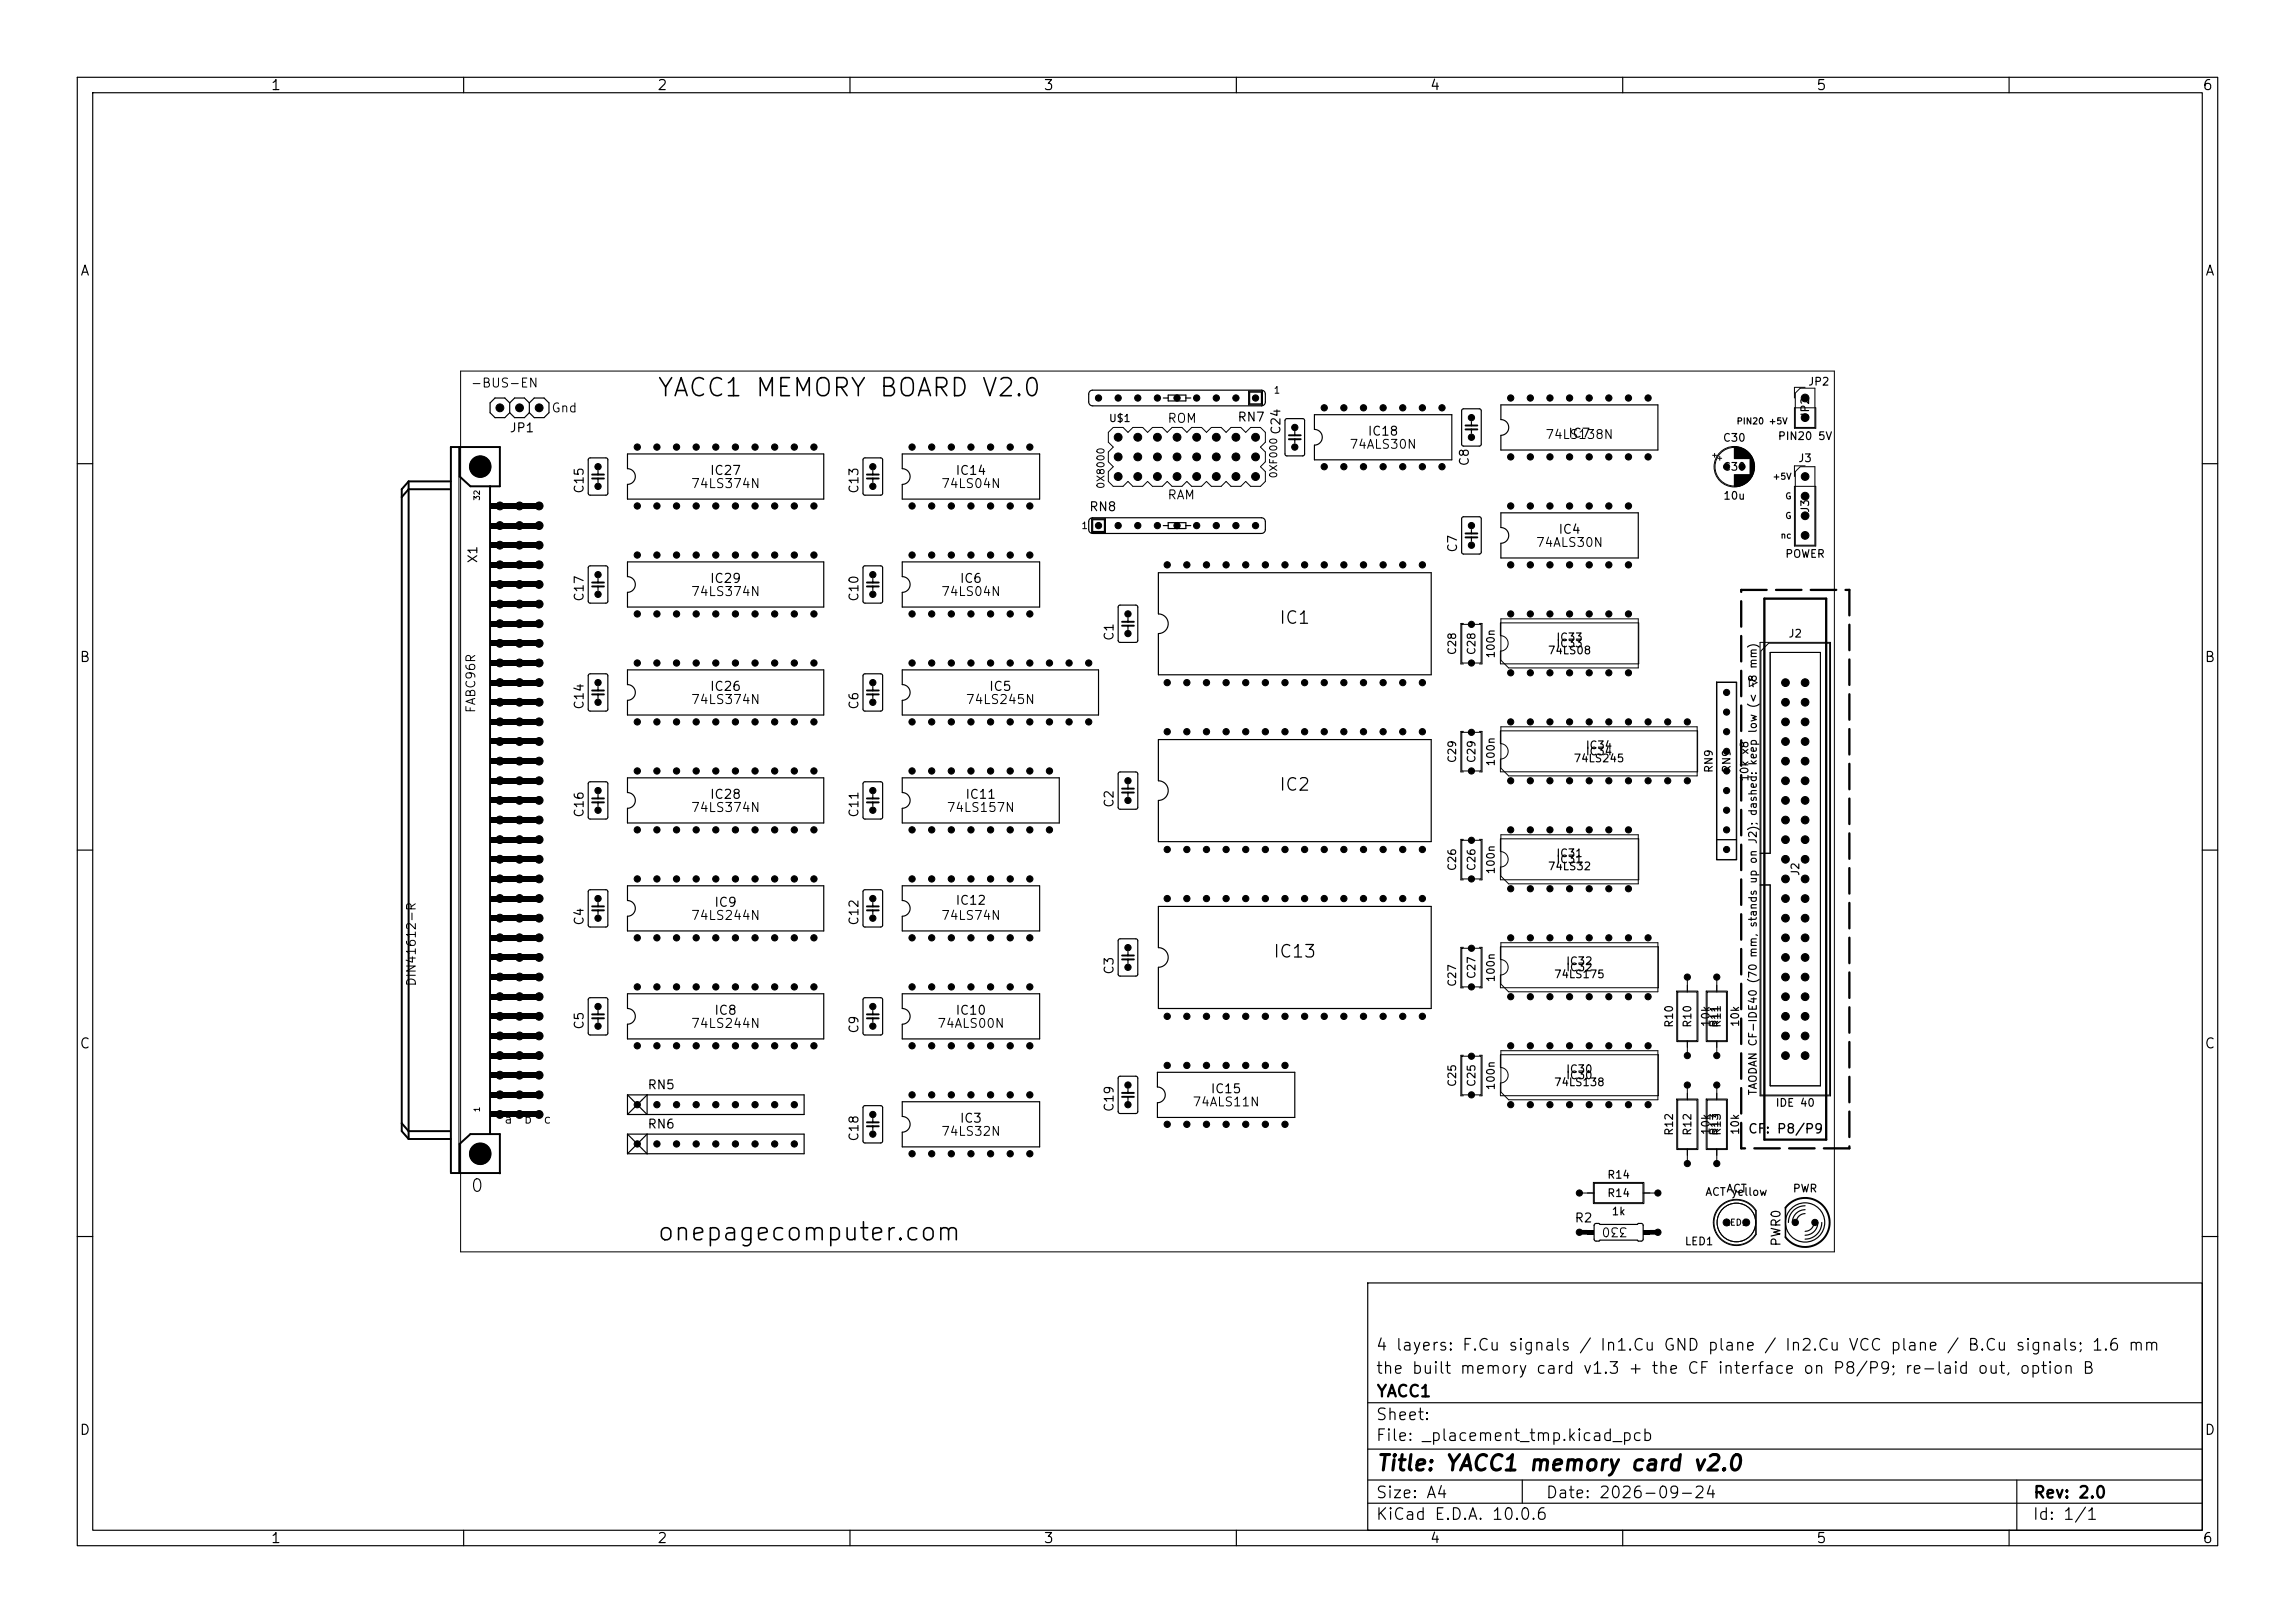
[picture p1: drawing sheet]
<svg xmlns="http://www.w3.org/2000/svg" width="297mm" height="210mm" viewBox="0 0 297 210" stroke-linecap="round" stroke-linejoin="round" font-family="sans-serif">
<defs><g id="words">
<g font-size="2.3">
<text x="84.9" y="51.9">YACC1 MEMORY BOARD V2.0</text>
<text x="84.9" y="161.1">onepagecomputer.com</text>
</g>
<text font-size="2" x="178" y="190.8">Title: YACC1 memory card v2.0</text>
<g font-size="1.6">
<text x="165.4" y="81.1">IC1</text>
<text x="165.4" y="102.7">IC2</text>
<text x="164.7" y="124.3">IC13</text>
<text x="60.8" y="154.7">0</text>
</g>
<g font-size="1.5">
<text x="178" y="178.1">the built memory card v1.3 + the CF interface on P8/P9; re-laid out, option B</text>
<text x="178" y="175.1">4 layers: F.Cu signals / In1.Cu GND plane / In2.Cu VCC plane / B.Cu signals; 1.6 mm</text>
<text x="178" y="184.1">Sheet:</text>
<text x="178" y="181.1">YACC1</text>
<text x="178" y="186.8">File: _placement_tmp.kicad_pcb</text>
<text x="178" y="197">KiCad E.D.A. 10.0.6</text>
<text x="178" y="194.2">Size: A4</text>
<text x="200" y="194.2">Date: 2026-09-24</text>
<text x="263" y="197">Id: 1/1</text>
<text x="263" y="194.2">Rev: 2.0</text>
</g>
<g font-size="1.3">
<text x="35" y="12">1</text>
<text x="85" y="12">2</text>
<text x="135" y="12">3</text>
<text x="185" y="12">4</text>
<text x="235" y="12">5</text>
<text x="285" y="12">6</text>
<text x="10.3" y="36">A</text>
<text x="285.3" y="36">A</text>
<text x="10.2" y="86">B</text>
<text x="285.2" y="86">B</text>
<text x="10.2" y="136">C</text>
<text x="285.2" y="136">C</text>
<text x="10.2" y="186">D</text>
<text x="285.2" y="186">D</text>
<text x="35" y="200">1</text>
<text x="85" y="200">2</text>
<text x="135" y="200">3</text>
<text x="185" y="200">4</text>
<text x="235" y="200">5</text>
<text x="285" y="200">6</text>
</g>
<g font-size="1.2">
<text x="60.8" y="50.4">-BUS-EN</text>
<text x="71.3" y="53.7">Gnd</text>
<text x="65.9" y="56.2">JP1</text>
<text x="151" y="55">ROM</text>
<text x="160.1" y="54.8">RN7</text>
<text x="166" y="56.3" transform="rotate(-90 166 56.3)">C24</text>
<text x="174.6" y="58.4">74ALS30N</text>
<text x="176.9" y="56.7">IC18</text>
<text x="199.9" y="57.1">74LS138N</text>
<text x="202.9" y="56.9">IC7</text>
<text x="75.8" y="64" transform="rotate(-90 75.8 64)">C15</text>
<text x="89.3" y="63.5">74LS374N</text>
<text x="91.8" y="61.8">IC27</text>
<text x="111.4" y="64" transform="rotate(-90 111.4 64)">C13</text>
<text x="121.7" y="63.4">74LS04N</text>
<text x="123.6" y="61.7">IC14</text>
<text x="151" y="64.9">RAM</text>
<text x="190.4" y="60.4" transform="rotate(-90 190.4 60.4)">C8</text>
<text x="140.9" y="66.4">RN8</text>
<text x="188.8" y="71.6" transform="rotate(-90 188.8 71.6)">C7</text>
<text x="198.7" y="71.1">74ALS30N</text>
<text x="201.6" y="69.4">IC4</text>
<text x="62.1" y="73" transform="rotate(-90 62.1 73)">X1</text>
<text x="75.8" y="77.9" transform="rotate(-90 75.8 77.9)">C17</text>
<text x="89.3" y="77.4">74LS374N</text>
<text x="91.8" y="75.7">IC29</text>
<text x="111.4" y="77.9" transform="rotate(-90 111.4 77.9)">C10</text>
<text x="121.7" y="77.4">74LS04N</text>
<text x="124.1" y="75.7">IC6</text>
<text x="144.4" y="83" transform="rotate(-90 144.4 83)">C1</text>
<text x="91.8" y="89.7">IC26</text>
<text x="127.9" y="89.7">IC5</text>
<text x="61.8" y="92.4" transform="rotate(-90 61.8 92.4)">FABC96R</text>
<text x="75.8" y="91.9" transform="rotate(-90 75.8 91.9)">C14</text>
<text x="89.3" y="91.4">74LS374N</text>
<text x="111.4" y="91.9" transform="rotate(-90 111.4 91.9)">C6</text>
<text x="124.9" y="91.4">74LS245N</text>
<text x="75.8" y="105.9" transform="rotate(-90 75.8 105.9)">C16</text>
<text x="89.3" y="105.4">74LS374N</text>
<text x="91.8" y="103.7">IC28</text>
<text x="111.4" y="105.9" transform="rotate(-90 111.4 105.9)">C11</text>
<text x="122.4" y="105.3">74LS157N</text>
<text x="124.9" y="103.6">IC11</text>
<text x="144.4" y="104.6" transform="rotate(-90 144.4 104.6)">C2</text>
<text x="75.8" y="119.8" transform="rotate(-90 75.8 119.8)">C4</text>
<text x="89.3" y="119.3">74LS244N</text>
<text x="92.4" y="117.6">IC9</text>
<text x="111.4" y="119.8" transform="rotate(-90 111.4 119.8)">C12</text>
<text x="121.7" y="119.3">74LS74N</text>
<text x="123.6" y="117.4">IC12</text>
<text x="92.4" y="131.6">IC8</text>
<text x="123.6" y="131.6">IC10</text>
<text x="144.4" y="126.2" transform="rotate(-90 144.4 126.2)">C3</text>
<text x="75.8" y="133.3" transform="rotate(-90 75.8 133.3)">C5</text>
<text x="89.3" y="133.3">74LS244N</text>
<text x="111.4" y="133.8" transform="rotate(-90 111.4 133.8)">C9</text>
<text x="121.2" y="133.3">74ALS00N</text>
<text x="83.7" y="141.2">RN5</text>
<text x="144.4" y="144" transform="rotate(-90 144.4 144)">C19</text>
<text x="154.2" y="143.4">74ALS11N</text>
<text x="156.6" y="141.7">IC15</text>
<text x="83.7" y="146.3">RN6</text>
<text x="111.4" y="147.8" transform="rotate(-90 111.4 147.8)">C18</text>
<text x="121.7" y="147.3">74LS32N</text>
<text x="124.1" y="145.6">IC3</text>
<text x="226.1" y="147">CF: P8/P9</text>
<text x="203.7" y="158.5">R2</text>
<text x="210.7" y="158.5" transform="rotate(-180 210.7 158.5)">330</text>
<text x="230.7" y="161.4" transform="rotate(-90 230.7 161.4)">PWR0</text>
</g>
<g font-size="1.1">
<text x="54.1" y="127.7" transform="rotate(-90 54.1 127.7)">DIN41612-R</text>
<text x="65.2" y="145.7">a</text>
<text x="67.7" y="145.7">b</text>
<text x="70.2" y="145.7">c</text>
</g>
<g font-size="1">
<text x="233.9" y="50.1">JP2</text>
<text x="222.9" y="57.4">C30</text>
<text x="230" y="57.2">PIN20 5V</text>
<text x="234.4" y="54.2" transform="rotate(-90 234.4 54.2)">JP2</text>
<text x="222.9" y="61.1">C30</text>
<text x="222.9" y="64.9">10u</text>
<text x="232.6" y="60">J3</text>
<text x="234.4" y="66.4" transform="rotate(-90 234.4 66.4)">J3</text>
<text x="231" y="72.4">POWER</text>
<text x="201.3" y="83.2">IC33</text>
<text x="231.4" y="82.7">J2</text>
<text x="188.7" y="84.8" transform="rotate(-90 188.7 84.8)">C28</text>
<text x="191.2" y="84.8" transform="rotate(-90 191.2 84.8)">C28</text>
<text x="193.7" y="85.3" transform="rotate(-90 193.7 85.3)">100n</text>
<text x="200.2" y="84.9">74LS08</text>
<text x="201.3" y="84">IC33</text>
<text x="188.7" y="98.8" transform="rotate(-90 188.7 98.8)">C29</text>
<text x="191.2" y="98.8" transform="rotate(-90 191.2 98.8)">C29</text>
<text x="193.7" y="99.2" transform="rotate(-90 193.7 99.2)">100n</text>
<text x="203.6" y="98.9">74LS245</text>
<text x="205.1" y="97.2">IC34</text>
<text x="205.1" y="98">IC34</text>
<text x="221.9" y="100.1" transform="rotate(-90 221.9 100.1)">RN9</text>
<text x="224.2" y="100.1" transform="rotate(-90 224.2 100.1)">RN9</text>
<text x="226.5" y="101.2" transform="rotate(-90 226.5 101.2)">10k x8</text>
<text x="188.7" y="112.8" transform="rotate(-90 188.7 112.8)">C26</text>
<text x="191.2" y="112.8" transform="rotate(-90 191.2 112.8)">C26</text>
<text x="193.7" y="113.2" transform="rotate(-90 193.7 113.2)">100n</text>
<text x="200.2" y="112.8">74LS32</text>
<text x="201.3" y="111.1">IC31</text>
<text x="201.3" y="111.9">IC31</text>
<text x="233.1" y="113.4" transform="rotate(-90 233.1 113.4)">J2</text>
<text x="202.6" y="125.1">IC32</text>
<text x="202.6" y="125.9">IC32</text>
<text x="188.7" y="127.8" transform="rotate(-90 188.7 127.8)">C27</text>
<text x="191.2" y="126.8" transform="rotate(-90 191.2 126.8)">C27</text>
<text x="193.7" y="127.2" transform="rotate(-90 193.7 127.2)">100n</text>
<text x="201" y="126.8">74LS175</text>
<text x="216.8" y="133.1" transform="rotate(-90 216.8 133.1)">R10</text>
<text x="219.1" y="133.1" transform="rotate(-90 219.1 133.1)">R10</text>
<text x="221.5" y="133" transform="rotate(-90 221.5 133)">10k</text>
<text x="222.6" y="133.1" transform="rotate(-90 222.6 133.1)">R11</text>
<text x="225.3" y="133" transform="rotate(-90 225.3 133)">10k</text>
<text x="188.7" y="140.7" transform="rotate(-90 188.7 140.7)">C25</text>
<text x="191.2" y="140.7" transform="rotate(-90 191.2 140.7)">C25</text>
<text x="193.7" y="141.2" transform="rotate(-90 193.7 141.2)">100n</text>
<text x="201" y="140.8">74LS138</text>
<text x="202.6" y="139.1">IC30</text>
<text x="202.6" y="139.9">IC30</text>
<text x="227.6" y="141.8" transform="rotate(-90 227.6 141.8)">TAODAN CF-IDE40 (70 mm, stands up on J2); dashed: keep low (&lt; ~8 mm)</text>
<text x="229.7" y="143.4">IDE 40</text>
<text x="216.8" y="147" transform="rotate(-90 216.8 147)">R12</text>
<text x="219.1" y="147" transform="rotate(-90 219.1 147)">R12</text>
<text x="221.5" y="146.9" transform="rotate(-90 221.5 146.9)">10k</text>
<text x="222.6" y="147" transform="rotate(-90 222.6 147)">R13</text>
<text x="225.3" y="146.9" transform="rotate(-90 225.3 146.9)">10k</text>
<text x="207.9" y="152.8">R14</text>
<text x="207.9" y="155.1">R14</text>
<text x="220.6" y="155">ACT yellow</text>
<text x="223.3" y="154.5">ACT</text>
<text x="231.9" y="154.5">PWR</text>
<text x="208.5" y="157.5">1k</text>
<text x="218" y="161.4">LED1</text>
</g>
<g font-size=".9">
<text x="164.8" y="51.1">1</text>
<text x="143.4" y="54.8">U$1</text>
<text x="143.2" y="63.3" transform="rotate(-90 143.2 63.3)">0X8000</text>
<text x="165.5" y="62" transform="rotate(-90 165.5 62)">0XF000</text>
<text x="139.9" y="68.7">1</text>
</g>
<g font-size=".8">
<text x="224.7" y="55.1">PIN20 +5V</text>
<text x="229.3" y="62.3">+5V</text>
<text x="231" y="64.8">G</text>
<text x="230.4" y="69.9">nc</text>
<text x="231" y="67.3">G</text>
<text x="223.2" y="158.8">LED1</text>
</g>
<g font-size=".7">
<text x="62.3" y="64.8" transform="rotate(-90 62.3 64.8)">32</text>
<text x="62.3" y="144" transform="rotate(-90 62.3 144)">1</text>
</g>
</g></defs>
<g fill="none" stroke="#000" stroke-width=".15">
<path d="M10 10h277v190h-277zM12 12h273v186h-273zM60 10v2M110 10v2M160 10v2M210 10v2M260 10v2M66 52.1l-.7-.6h-1.2l-.7 .6v1.3l.7 .6h1.2l.7-.6M66 52.1l.6-.6h1.3l.6 .6M66 53.4l.6 .6h1.3l.6-.6M66 52.1v1.3M68.5 52.1l.6-.6h1.3l.6 .6v1.3l-.6 .6h-1.3l-.6-.6"/>
<path d="M68.5 52.1v1.3M76.2 59.3l.2-.1h2l.2 .2 .1 4.4-.2 .2-2.1 .1-.3-.2v-4.4zM81.2 58.7h25.4v5.9h-25.4v-1.9a1.02 1.02 0 0 0 1-1 1.02 1.02 0 0 0-1-1.1zM111.8 59.3l.1-.1h2.1l.2 .2v4.4l-.1 .2-2.2 .1-.2-.2v-4.4zM116.8 58.7h17.7v5.9h-17.7v-1.9a1.02 1.02 0 0 0 1-1 1.02 1.02 0 0 0-1-1.1zM141 50.6l.4-.1h21.8a.51 .51 0 0 1 .6 .5v1a.51 .51 0 0 1-.6 .5h-21.8a.51 .51 0 0 1-.5-.5v-1.1zM150.5 51.5h.7M151.2 51.1h2.3v.8h-2.3zM153.5 51.5h.6M161.6 50.6h1.8v1.8h-1.8zM161.7 50.7h1.5v1.6h-1.5zM166.4 54.2h.1h2.1l.2 .1v4.4l-.1 .3h-2.2l-.2-.2v-4.4z"/>
<path d="M167.6 55.8v.5M167.6 56.8v.5M170.1 53.7h17.8v5.8h-17.8v-1.9a1.02 1.02 0 0 0 1-1 1.02 1.02 0 0 0-1-1zM189.2 53l.2-.1h2l.3 .1v4.5l-.2 .2h-2.1l-.2-.1v-4.4zM190.4 54.5v.6M190.4 55.6v.5M194.2 52.4h20.4v5.8h-20.4v-1.9a1.02 1.02 0 0 0 1-1 1.02 1.02 0 0 0-1-1zM10 60h2M76.2 73.3l.2-.1h2l.2 .2 .1 4.4-.2 .2h-2.1l-.3-.1v-4.4zM77.4 60.9v.5M77.4 61.9v.5M77.4 74.9v.5"/>
<path d="M77.4 75.9v.5M81.2 72.7h25.4v5.9h-25.4v-2a1.02 1.02 0 0 0 1-1 1.02 1.02 0 0 0-1-1zM111.8 73.3l.1-.1h2.1l.2 .2v4.4l-.1 .2h-2.2l-.2-.1v-4.4zM113 60.9v.5M113 61.9v.5M113 74.9v.5M113 75.9v.5M116.8 72.7h17.7v5.9h-17.7v-2a1.02 1.02 0 0 0 1-1 1.02 1.02 0 0 0-1-1zM141 67.1l.4-.1h21.8a.51 .51 0 0 1 .6 .5v1a.51 .51 0 0 1-.6 .5h-21.8a.51 .51 0 0 1-.5-.5v-1zM141.3 67.1h1.8v1.8h-1.8zM141.4 67.2h1.5v1.6h-1.5zM144.8 78.4l.2-.1h2l.2 .1v4.5l-.1 .2h-2.2l-.2-.1v-4.4z"/>
<path d="M146 79.9v.6M149.9 74.1h35.3v13.2h-35.3v-5.3a1.27 1.27 0 0 0 1.3-1.3 1.27 1.27 0 0 0-1.3-1.3zM150.5 68h.7M151.2 67.6h2.3v.8h-2.3zM153.5 68h.6M189.2 66.9h.2h2l.3 .1v4.4l-.2 .3h-2.1l-.2-.2v-4.4zM190.4 68.5v.5M190.4 69.5v.5M194.2 66.4h17.8v5.8h-17.8v-1.9a1.02 1.02 0 0 0 1-1 1.02 1.02 0 0 0-1-1zM285 60h2M76.2 87.3l.2-.1h2l.2 .1 .1 4.5-.2 .2h-2.1l-.3-.1v-4.5zM77.4 88.8v.5"/>
<path d="M77.4 89.9v.5M81.2 86.7h25.4v5.8h-25.4v-1.9a1.02 1.02 0 0 0 1-1 1.02 1.02 0 0 0-1-1zM111.8 87.3l.1-.1h2.1l.2 .1v4.5l-.1 .2h-2.2l-.2-.1v-4.5zM113 88.8v.5M113 89.9v.5M116.8 86.7h25.4v5.8h-25.4v-1.9a1.02 1.02 0 0 0 1-1 1.02 1.02 0 0 0-1-1zM144.8 100l.2-.1h2l.2 .1v4.5l-.1 .2h-2.2l-.2-.1v-4.5zM146 81v.5M149.9 95.7h35.3v13.2h-35.3v-5.3a1.27 1.27 0 0 0 1.3-1.3 1.27 1.27 0 0 0-1.3-1.3zM10 110h2M76.2 115.2l.2-.1h2l.2 .2 .1 4.4-.2 .2-2.1 .1-.3-.2v-4.4zM76.2 101.2h.2h2l.2 .1 .1 4.4-.2 .3h-2.1l-.3-.2v-4.4z"/>
<path d="M77.4 102.8v.5M77.4 103.8v.5M77.4 116.8v.5M77.4 117.8v.5M81.2 114.6h25.4v5.9h-25.4v-1.9a1.02 1.02 0 0 0 1-1.1 1.02 1.02 0 0 0-1-1zM81.2 100.6h25.4v5.9h-25.4v-1.9a1.02 1.02 0 0 0 1-1 1.02 1.02 0 0 0-1-1zM111.8 101.2h.1h2.1l.2 .1v4.4l-.1 .3h-2.2l-.2-.2v-4.4zM111.8 115.2l.1-.1h2.1l.2 .2v4.4l-.1 .2-2.2 .1-.2-.2v-4.4zM113 102.8v.5M113 103.8v.5M113 116.8v.5M113 117.8v.5"/>
<path d="M116.8 114.6h17.7v5.9h-17.7v-1.9a1.02 1.02 0 0 0 1-1.1 1.02 1.02 0 0 0-1-1zM116.8 100.6h20.3v5.9h-20.3v-1.9a1.02 1.02 0 0 0 1-1 1.02 1.02 0 0 0-1-1zM146 101.5v.5M146 102.6v.5M149.9 117.3h35.3v13.2h-35.3v-5.3a1.27 1.27 0 0 0 1.3-1.3 1.27 1.27 0 0 0-1.3-1.3zM285 110h2M76.2 129.2l.2-.1h2l.2 .1 .1 4.5-.2 .2h-2.1l-.3-.1v-4.4zM77.4 130.7v.6M77.4 131.8v.5M81.2 128.6h25.4v5.8h-25.4v-1.9a1.02 1.02 0 0 0 1-1 1.02 1.02 0 0 0-1-1zM111.8 129.2l.1-.1h2.1l.2 .1v4.5l-.1 .2h-2.2l-.2-.1v-4.4zM113 130.7v.6"/>
<path d="M113 131.8v.5M116.8 128.6h17.7v5.8h-17.7v-1.9a1.02 1.02 0 0 0 1-1 1.02 1.02 0 0 0-1-1zM144.8 139.3h.2h2l.2 .1v4.4l-.1 .3h-2.2l-.2-.2v-4.4zM144.8 121.6l.2-.1h2l.2 .1v4.4l-.1 .3h-2.2l-.2-.1v-4.5zM146 123.1v.5M146 124.1v.6M149.8 138.7h17.8v5.9h-17.8v-1.9a1.02 1.02 0 0 0 1-1 1.02 1.02 0 0 0-1-1zM81.2 141.7v2.5M81.2 146.8v2.5M81.2 141.7l.6 .6M81.2 141.7h22.9v2.5h-22.9M81.2 146.8h22.9v2.5h-22.9"/>
<path d="M81.2 146.8l1.9 1.8M81.8 143.6l-.6 .6M81.8 148.7l-.6 .6M81.9 142.3l1.2 1.2M83.1 142.3l-1.2 1.2M83.1 147.4l-1.2 1.2M83.1 142.3l.6-.6v2.5l-.6-.6M83.1 147.4l.6-.6v2.5l-.6-.6M111.8 143.1h.1h2.1l.2 .1v4.4l-.1 .3h-2.2l-.2-.2v-4.4zM113 144.7v.5M113 145.7v.5M116.8 142.6h17.7v5.8h-17.7v-1.9a1.02 1.02 0 0 0 1-1 1.02 1.02 0 0 0-1-1z"/>
<path d="M146 140.9v.5M146 141.9v.5M206.4 158.4l.5-.1 .2 .1h4.8l.1-.1h.5l.1 .2v1.9l-.2 .2h-.4l-.1-.1h-4.8l-.2 .1h-.4l-.2-.3v-1.7zM233.6 156a2.16 2.16 0 0 0-2.2 2.2M233.6 156.5a1.65 1.65 0 0 0-1.6 1.7M233.6 157a1.14 1.14 0 0 0-1.1 1.2M234.7 158.2a1.14 1.14 0 0 1-1.1 1.1M235.3 158.2a1.65 1.65 0 0 1-1.7 1.6M235.8 158.2a2.16 2.16 0 0 1-2.2 2.1M10 160h2M177 166h108v32h-108zM285 160h2"/>
<path d="M60 198v2M110 198v2M160 198v2M177 194.5h108M177 191.5h108M177 187.5h108M177 181.5h108M197 191.5v3M210 198v2M260 198v2M261 191.5v6.5"/>
<circle cx="233.6" cy="158.2" r="2.54"/>
</g>
<g fill="none" stroke="#000" stroke-width=".13">
<path d="M59.4 57.8v93.9M59.6 48h177.8v114h-177.8zM143.4 55.9l.7-.6h1.2l.7 .6 .6-.6h1.3l.6 .6 .6-.6h1.3l.7 .6 .6-.6h1.3l.6 .6 .6-.6h1.3l.6 .6 .7-.6h1.2l.7 .6 .6-.6h1.3l.6 .6 .6-.6h1.3l.7 .6v1.3l-.7 .7 .7 .6v1.3l-.7 .6 .7 .6v1.3l-.7 .6h-1.3l-.6-.6-.6 .6h-1.3l-.6-.6-.7 .6h-1.2l-.7-.6-.6 .6h-1.3l-.6-.6-.6 .6h-1.3l-.6-.6-.7 .6h-1.3l-.6-.6-.6 .6h-1.3l-.6-.6-.7 .6h-1.2l-.7-.6v-1.3l.7-.6-.7-.6v-1.3l.7-.6-.7-.7zM221.6 58.9h.5M221.9 58.7v.5M222.3 59.3h.5M222.6 59.1v.5M224.4 57.8v1.6M224.5 57.8v1.6M224.6 57.8v1.6M224.7 57.8v1.6M224.8 57.8v1.6"/>
<path d="M224.9 57.8v1.6M224.9 57.9v1.5M225 57.9v1.5M225.1 57.9v1.5M225.2 57.9v1.5M225.3 57.9v1.5M225.3 58v1.4M225.4 58v1.4M225.5 58v1.4M225.6 58.1v1.3M225.7 58.1v1.3M225.8 58.2v1.2"/>
<path d="M225.9 58.2v1.2M225.9 58.3v1.1M226 58.3v1.1M226 58.4v1M226.1 58.4v1M226.2 58.5v.9M226.3 58.6v.8M226.4 58.6v.8M226.4 58.7v.7M226.5 58.8v3.2M226.5 58.8v3.1M226.6 58.9v3"/>
<path d="M226.6 58.9v2.9M226.6 59v2.8M226.7 59.1v2.6M226.7 59.1v2.5M226.8 59.2v2.4M226.8 59.3v2.2M226.8 59.4v2M226.9 59.5v1.8M226.9 59.6v1.6M227 59.7v1.4M227 59.9v1M232.2 52.8h2.8v2.6h-2.8z"/>
<path d="M233 50.2h1.9v5.1h-2.6v-4.4zM233.6 50.1h-1.4v1.4M224.4 61.4v1.6M224.5 61.4v1.6M224.6 61.4v1.6M224.7 61.4v1.6M224.8 61.4v1.6M224.8 61.4v1.5M224.9 61.4v1.5M225 61.4v1.5M225.1 61.4v1.5M225.2 61.4v1.5"/>
<path d="M225.2 61.4v1.4M225.3 61.4v1.4M225.4 61.4v1.4M225.5 61.4v1.4M225.5 61.4v1.3M225.6 61.4v1.3M225.7 61.4v1.3M225.7 61.4v1.2M225.8 61.4v1.2M225.9 61.4v1.1M226 61.4v1.1M226 61.4v1"/>
<path d="M226.1 61.4v1M226.2 61.4v.9M226.3 61.4v.8M226.4 61.4v.7M226.4 61.4v.6M227 60.1v.6M232.2 62.9h2.8v7.8h-2.8zM232.3 61l.7-.6h1.9v10.2h-2.6zM233.6 60.3h-1.4v1.4M189.2 94.8h2.5v5h-2.5zM189.2 80.8h2.5v5h-2.5zM189.4 94.6h-.3v5.3h.3"/>
<path d="M189.4 80.7h-.3v5.2h.3M191.5 94.6h.3v5.3h-.3M191.5 80.7h.3v5.2h-.3M194.2 80.6h17.9v5.3h-17.9v-1.6a1 1 0 0 0 1-1 1 1 0 0 0-1-1zM194.2 94.6h25.5v5.3h-25.5v-1.7a1 1 0 0 0 1-1 1 1 0 0 0-1-1zM194.2 80.1h17.8v6.3h-16.8l-1-1zM194.2 94h25.4v6.4h-24.4l-1-1zM222.1 88.3h2.7v23h-2.7zM222.2 88.3h2.5v22.9h-2.5zM226.4 87.8l1 .5-1 .5zM227.8 83.1h9.1v58.7h-9.1zM228.9 83.2h7.9v58.5h-8.9v-57.5z"/>
<path d="M189.2 108.7h2.5v5h-2.5zM189.4 108.6h-.3v5.3h.3M191.5 108.6h.3v5.3h-.3M194.2 108.5h17.9v5.3h-17.9v-1.6a1 1 0 0 0 1-1 1 1 0 0 0-1-1zM194.2 108h17.8v6.4h-16.8l-1-1zM222.1 108.7h2.7M227.8 110.4h1.3v-26h6.5v56.1h-6.5v-26h-1.3M189.2 122.7h2.5v5h-2.5zM189.2 136.7h2.5v5h-2.5zM189.4 136.6h-.3v5.2h.3M189.4 122.6h-.3v5.2h.3M191.5 136.6h.3v5.2h-.3"/>
<path d="M191.5 122.6h.3v5.2h-.3M194.2 122.5h20.4v5.3h-20.4v-1.6a1 1 0 0 0 1-1 1 1 0 0 0-1-1zM194.2 136.5h20.4v5.3h-20.4v-1.7a1 1 0 0 0 1-1 1 1 0 0 0-1-1zM194.2 122h20.4v6.3h-19.4l-1-1zM194.2 136h20.4v6.3h-19.4l-1-1zM217 128.2h2.7v6.6h-2.7zM217.1 128.4h2.5v6.3h-2.5zM218.4 126.4v2M218.4 134.7v1.9M220.8 128.2h2.7v6.6h-2.7zM220.9 128.4h2.5v6.3h-2.5zM222.2 126.4v2"/>
<path d="M222.2 134.7v1.9M204.4 154.4h1.9M206.2 153h6.5v2.7h-6.5zM206.3 153.1h6.3v2.5h-6.3zM212.6 154.4h2M217 142.2h2.7v6.6h-2.7zM217.1 142.3h2.5v6.3h-2.5zM218.4 140.4v1.9M218.4 148.6v2M220.8 142.2h2.7v6.6h-2.7zM220.9 142.3h2.5v6.3h-2.5zM222.2 140.4v1.9"/>
<path d="M222.2 148.6v2M222.6 156.1a2.99 2.99 0 0 1 4.7 .5v3.1a2.99 2.99 0 0 1-4.4 .9 2.99 2.99 0 0 1-.3-4.5zM222.6 156.1a2.9 2.9 0 0 1 4.6 .6v2.9a2.9 2.9 0 0 1-4.3 .9 2.9 2.9 0 0 1-.3-4.4z"/>
<circle cx="224.4" cy="60.4" r="2.5"/>
<circle cx="224.4" cy="60.4" r="2.62"/>
<circle cx="224.7" cy="158.2" r="2.5"/>
</g>
<g fill="none" stroke="#000" stroke-width=".25">
<path d="M58.3 57.8h6.4v5.1h-3.8l-1.4-1.2v-3.9M58.4 57.8v93.9M166.8 56.8h1.5M166.8 56.3h1.5M189.7 55.6h1.5M189.7 55.1h1.5M52.9 62.3l-.9 1v83.1l.9 1M52.9 62.3v85.1M52.9 62.3h5.4M58.2 63.3h-5.3l-.9 1M63.4 62.9v83.8M76.6 75.9h1.6"/>
<path d="M76.6 75.4h1.6M76.6 61.9h1.6M76.6 61.4h1.6M112.2 75.9h1.5M112.2 75.4h1.5M112.2 61.9h1.5M112.2 61.4h1.5M189.7 69.5h1.5M189.7 69h1.5M76.6 89.9h1.6M76.6 89.3h1.6M112.2 89.9h1.5"/>
<path d="M112.2 89.3h1.5M145.2 81h1.5M145.2 80.5h1.5M76.6 117.8h1.6M76.6 117.3h1.6M76.6 103.8h1.6M76.6 103.3h1.6M112.2 117.8h1.5M112.2 117.3h1.5M112.2 103.8h1.5M112.2 103.3h1.5M145.2 102.6h1.5"/>
<path d="M145.2 102h1.5M76.6 131.8h1.6M76.6 131.3h1.6M112.2 131.8h1.5M112.2 131.3h1.5M145.2 124.1h1.5M145.2 123.6h1.5M52 145.3l.9 1.1h5.3M52.9 147.4h5.4M58.3 151.8h6.4M59.5 151.7v-3.7l1.4-1.3h3.8v5.1M112.2 145.7h1.5"/>
<path d="M112.2 145.2h1.5M145.2 141.9h1.5M145.2 141.4h1.5M231.1 156.3a3.2 3.2 0 0 1 4.6-.5 3.2 3.2 0 0 1 0 4.7 3.2 3.2 0 0 1-4.6-.4"/>
<circle cx="62.1" cy="60.4" r="1.27"/>
<circle cx="62.1" cy="149.3" r="1.27"/>
</g>
<g fill="#000">
<path d="M64.4 52.5h.5v.5h-.5zM67 52.5h.5v.5h-.5zM69.5 52.5h.5v.5h-.5zM144.4 56.3h.6v.5h-.6zM144.4 58.9h.6v.5h-.6zM147 56.3h.5v.5h-.5zM147 58.9h.5v.5h-.5zM149.5 56.3h.5v.5h-.5zM149.5 58.9h.5v.5h-.5zM152.1 56.3h.5v.5h-.5zM152.1 58.9h.5v.5h-.5zM154.6 56.3h.5v.5h-.5z"/>
<path d="M154.6 58.9h.5v.5h-.5zM157.1 56.3h.6v.5h-.6zM157.1 58.9h.6v.5h-.6zM159.7 56.3h.5v.5h-.5zM159.7 58.9h.5v.5h-.5zM162.2 56.3h.5v.5h-.5zM162.2 58.9h.5v.5h-.5zM63.4 65.1h6.6v.7h-6.6zM63.4 67.6h6.6v.8h-6.6zM63.4 70.2h6.6v.7h-6.6zM63.4 72.7h6.6v.8h-6.6zM63.4 75.2h6.6v.8h-6.6z"/>
<path d="M63.4 77.8h6.6v.7h-6.6zM144.4 61.4h.6v.5h-.6zM147 61.4h.5v.5h-.5zM149.5 61.4h.5v.5h-.5zM152.1 61.4h.5v.5h-.5zM154.6 61.4h.5v.5h-.5zM157.1 61.4h.6v.5h-.6zM159.7 61.4h.5v.5h-.5zM162.2 61.4h.5v.5h-.5zM63.4 80.3h6.6v.8h-6.6zM63.4 82.9h6.6v.7h-6.6zM63.4 85.4h6.6v.8h-6.6z"/>
<path d="M63.4 87.9h6.6v.8h-6.6zM63.4 90.5h6.6v.7h-6.6zM63.4 93h6.6v.8h-6.6zM63.4 95.6h6.6v.7h-6.6zM63.4 98.1h6.6v.8h-6.6zM63.4 100.6h6.6v.8h-6.6zM63.4 103.2h6.6v.7h-6.6zM63.4 105.7h6.6v.8h-6.6zM63.4 108.3h6.6v.7h-6.6zM63.4 110.8h6.6v.8h-6.6zM63.4 113.3h6.6v.8h-6.6zM63.4 115.9h6.6v.7h-6.6z"/>
<path d="M63.4 118.4h6.6v.8h-6.6zM63.4 121h6.6v.7h-6.6zM63.4 123.5h6.6v.8h-6.6zM63.4 126h6.6v.8h-6.6zM63.4 128.6h6.6v.7h-6.6zM63.4 131.1h6.6v.8h-6.6zM63.4 133.7h6.6v.7h-6.6zM63.4 136.2h6.6v.8h-6.6zM63.4 138.7h6.6v.8h-6.6zM63.4 141.3h6.6v.7h-6.6zM63.4 143.8h6.6v.8h-6.6zM205.4 159.1h.9v.7h-.9z"/>
<path d="M212.6 159.1h.9v.7h-.9z"/>
</g>
<path d="M231.1 156.3v3.8" fill="none" stroke="#000" stroke-width=".2"/>
<g fill="none" stroke="#000" stroke-width=".3">
<path d="M225.3 77.8v3.3M228.3 77.5h8v70h-8zM228.6 76.3h-3.3v.3M229.8 76.3h3.3M234.3 76.3h3.3M238.8 76.3h.5v3.3M225.3 82.3v3.3M225.3 86.8v3.3M225.3 91.3v3.3M225.3 95.8v3.3M239.3 80.8v3.3M239.3 85.3v3.3"/>
<path d="M239.3 89.8v3.3M239.3 94.3v3.3M239.3 98.8v3.3M225.3 100.3v3.3M225.3 104.8v3.3M225.3 109.3v3.3M225.3 113.8v3.3M225.3 118.3v3.3M239.3 103.3v3.3M239.3 107.8v3.3M239.3 112.3v3.3M239.3 116.8v3.3"/>
<path d="M225.3 122.8v3.3M225.3 127.3v3.3M225.3 131.8v3.3M225.3 136.3v3.3M239.3 121.3v3.3M239.3 125.8v3.3M239.3 130.3v3.3M239.3 134.8v3.3M239.3 139.3v3.3M225.3 140.8v3.3M225.3 145.3v3.3h.5M227 148.6h3.3"/>
<path d="M231.5 148.6h3.3M239.3 143.8v3.3M239.3 148.3v.3h-3.3"/>
</g>
<path d="M204.4 159.5h1M213.5 159.5h1.1" fill="none" stroke="#000" stroke-width=".61"/>
<g fill="#000" stroke="#000" stroke-width=".13">
<circle cx="64.7" cy="52.8" r=".51"/>
<circle cx="67.2" cy="52.8" r=".51"/>
<circle cx="69.8" cy="52.8" r=".51"/>
<circle cx="82.5" cy="57.9" r=".41"/>
<circle cx="85" cy="57.9" r=".41"/>
<circle cx="87.6" cy="57.9" r=".41"/>
<circle cx="90.1" cy="57.9" r=".41"/>
<circle cx="92.6" cy="57.9" r=".41"/>
<circle cx="95.2" cy="57.9" r=".41"/>
<circle cx="97.7" cy="57.9" r=".41"/>
<circle cx="100.3" cy="57.9" r=".41"/>
<circle cx="102.8" cy="57.9" r=".41"/>
<circle cx="105.3" cy="57.9" r=".41"/>
<circle cx="118" cy="57.9" r=".41"/>
<circle cx="120.6" cy="57.9" r=".41"/>
<circle cx="123.1" cy="57.9" r=".41"/>
<circle cx="125.7" cy="57.9" r=".41"/>
<circle cx="128.2" cy="57.9" r=".41"/>
<circle cx="130.7" cy="57.9" r=".41"/>
<circle cx="133.3" cy="57.9" r=".41"/>
<circle cx="142.2" cy="51.5" r=".41"/>
<circle cx="144.7" cy="59.1" r=".51"/>
<circle cx="144.7" cy="56.6" r=".51"/>
<circle cx="144.7" cy="51.5" r=".41"/>
<circle cx="147.2" cy="59.1" r=".51"/>
<circle cx="147.2" cy="56.6" r=".51"/>
<circle cx="147.2" cy="51.5" r=".41"/>
<circle cx="149.8" cy="56.6" r=".51"/>
<circle cx="149.8" cy="59.1" r=".51"/>
<circle cx="149.8" cy="51.5" r=".41"/>
<circle cx="152.3" cy="56.6" r=".51"/>
<circle cx="152.3" cy="59.1" r=".51"/>
<circle cx="152.3" cy="51.5" r=".41"/>
<circle cx="154.9" cy="56.6" r=".51"/>
<circle cx="154.9" cy="59.1" r=".51"/>
<circle cx="154.9" cy="51.5" r=".41"/>
<circle cx="157.4" cy="56.6" r=".51"/>
<circle cx="157.4" cy="59.1" r=".51"/>
<circle cx="157.4" cy="51.5" r=".41"/>
<circle cx="159.9" cy="56.6" r=".51"/>
<circle cx="159.9" cy="59.1" r=".51"/>
<circle cx="159.9" cy="51.5" r=".41"/>
<circle cx="162.5" cy="56.6" r=".51"/>
<circle cx="162.5" cy="59.1" r=".51"/>
<circle cx="162.5" cy="51.5" r=".41"/>
<circle cx="167.6" cy="57.9" r=".41"/>
<circle cx="167.6" cy="55.3" r=".41"/>
<circle cx="171.4" cy="52.8" r=".41"/>
<circle cx="173.9" cy="52.8" r=".41"/>
<circle cx="176.5" cy="52.8" r=".41"/>
<circle cx="179" cy="52.8" r=".41"/>
<circle cx="181.5" cy="52.8" r=".41"/>
<circle cx="184.1" cy="52.8" r=".41"/>
<circle cx="186.6" cy="52.8" r=".41"/>
<circle cx="190.4" cy="54" r=".41"/>
<circle cx="190.4" cy="56.6" r=".41"/>
<circle cx="195.5" cy="59.1" r=".41"/>
<circle cx="195.5" cy="51.5" r=".41"/>
<circle cx="198" cy="59.1" r=".41"/>
<circle cx="198" cy="51.5" r=".41"/>
<circle cx="200.6" cy="59.1" r=".41"/>
<circle cx="200.6" cy="51.5" r=".41"/>
<circle cx="203.1" cy="51.5" r=".41"/>
<circle cx="203.1" cy="59.1" r=".41"/>
<circle cx="205.7" cy="59.1" r=".41"/>
<circle cx="205.7" cy="51.5" r=".41"/>
<circle cx="208.2" cy="51.5" r=".41"/>
<circle cx="208.2" cy="59.1" r=".41"/>
<circle cx="210.7" cy="59.1" r=".41"/>
<circle cx="210.7" cy="51.5" r=".41"/>
<circle cx="213.3" cy="51.5" r=".41"/>
<circle cx="213.3" cy="59.1" r=".41"/>
<circle cx="233.6" cy="54" r=".5"/>
<circle cx="233.6" cy="51.5" r=".5"/>
<circle cx="62.1" cy="60.4" r="1.4"/>
<circle cx="64.7" cy="75.6" r=".51"/>
<circle cx="64.7" cy="68" r=".51"/>
<circle cx="64.7" cy="65.5" r=".51"/>
<circle cx="64.7" cy="73.1" r=".51"/>
<circle cx="64.7" cy="70.5" r=".51"/>
<circle cx="64.7" cy="78.2" r=".51"/>
<circle cx="67.2" cy="73.1" r=".51"/>
<circle cx="67.2" cy="65.5" r=".51"/>
<circle cx="67.2" cy="70.5" r=".51"/>
<circle cx="67.2" cy="68" r=".51"/>
<circle cx="67.2" cy="78.2" r=".51"/>
<circle cx="67.2" cy="75.6" r=".51"/>
<circle cx="69.8" cy="75.6" r=".51"/>
<circle cx="69.8" cy="73.1" r=".51"/>
<circle cx="69.8" cy="70.5" r=".51"/>
<circle cx="69.8" cy="65.5" r=".51"/>
<circle cx="69.8" cy="78.2" r=".51"/>
<circle cx="69.8" cy="68" r=".51"/>
<circle cx="77.4" cy="76.9" r=".41"/>
<circle cx="77.4" cy="60.4" r=".41"/>
<circle cx="77.4" cy="62.9" r=".41"/>
<circle cx="77.4" cy="74.4" r=".41"/>
<circle cx="82.5" cy="79.4" r=".41"/>
<circle cx="82.5" cy="71.8" r=".41"/>
<circle cx="82.5" cy="65.5" r=".41"/>
<circle cx="85" cy="65.5" r=".41"/>
<circle cx="85" cy="71.8" r=".41"/>
<circle cx="85" cy="79.4" r=".41"/>
<circle cx="87.6" cy="71.8" r=".41"/>
<circle cx="87.6" cy="65.5" r=".41"/>
<circle cx="87.6" cy="79.4" r=".41"/>
<circle cx="90.1" cy="65.5" r=".41"/>
<circle cx="90.1" cy="71.8" r=".41"/>
<circle cx="90.1" cy="79.4" r=".41"/>
<circle cx="92.6" cy="71.8" r=".41"/>
<circle cx="92.6" cy="65.5" r=".41"/>
<circle cx="92.6" cy="79.4" r=".41"/>
<circle cx="95.2" cy="65.5" r=".41"/>
<circle cx="95.2" cy="71.8" r=".41"/>
<circle cx="95.2" cy="79.4" r=".41"/>
<circle cx="97.7" cy="71.8" r=".41"/>
<circle cx="97.7" cy="65.5" r=".41"/>
<circle cx="97.7" cy="79.4" r=".41"/>
<circle cx="100.3" cy="65.5" r=".41"/>
<circle cx="100.3" cy="71.8" r=".41"/>
<circle cx="100.3" cy="79.4" r=".41"/>
<circle cx="102.8" cy="79.4" r=".41"/>
<circle cx="102.8" cy="71.8" r=".41"/>
<circle cx="102.8" cy="65.5" r=".41"/>
<circle cx="105.3" cy="65.5" r=".41"/>
<circle cx="105.3" cy="71.8" r=".41"/>
<circle cx="105.3" cy="79.4" r=".41"/>
<circle cx="113" cy="74.4" r=".41"/>
<circle cx="113" cy="76.9" r=".41"/>
<circle cx="113" cy="62.9" r=".41"/>
<circle cx="113" cy="60.4" r=".41"/>
<circle cx="118" cy="71.8" r=".41"/>
<circle cx="118" cy="79.4" r=".41"/>
<circle cx="118" cy="65.5" r=".41"/>
<circle cx="120.6" cy="65.5" r=".41"/>
<circle cx="120.6" cy="79.4" r=".41"/>
<circle cx="120.6" cy="71.8" r=".41"/>
<circle cx="123.1" cy="79.4" r=".41"/>
<circle cx="123.1" cy="71.8" r=".41"/>
<circle cx="123.1" cy="65.5" r=".41"/>
<circle cx="125.7" cy="79.4" r=".41"/>
<circle cx="125.7" cy="65.5" r=".41"/>
<circle cx="125.7" cy="71.8" r=".41"/>
<circle cx="128.2" cy="71.8" r=".41"/>
<circle cx="128.2" cy="65.5" r=".41"/>
<circle cx="128.2" cy="79.4" r=".41"/>
<circle cx="130.7" cy="65.5" r=".41"/>
<circle cx="130.7" cy="71.8" r=".41"/>
<circle cx="130.7" cy="79.4" r=".41"/>
<circle cx="133.3" cy="71.8" r=".41"/>
<circle cx="133.3" cy="65.5" r=".41"/>
<circle cx="133.3" cy="79.4" r=".41"/>
<circle cx="142.2" cy="68" r=".41"/>
<circle cx="144.7" cy="61.7" r=".51"/>
<circle cx="144.7" cy="68" r=".41"/>
<circle cx="146" cy="79.4" r=".41"/>
<circle cx="147.2" cy="61.7" r=".51"/>
<circle cx="147.2" cy="68" r=".41"/>
<circle cx="149.8" cy="61.7" r=".51"/>
<circle cx="149.8" cy="68" r=".41"/>
<circle cx="151.1" cy="73.1" r=".41"/>
<circle cx="152.3" cy="61.7" r=".51"/>
<circle cx="152.3" cy="68" r=".41"/>
<circle cx="153.6" cy="73.1" r=".41"/>
<circle cx="154.9" cy="61.7" r=".51"/>
<circle cx="154.9" cy="68" r=".41"/>
<circle cx="156.1" cy="73.1" r=".41"/>
<circle cx="157.4" cy="61.7" r=".51"/>
<circle cx="157.4" cy="68" r=".41"/>
<circle cx="158.7" cy="73.1" r=".41"/>
<circle cx="159.9" cy="61.7" r=".51"/>
<circle cx="159.9" cy="68" r=".41"/>
<circle cx="161.2" cy="73.1" r=".41"/>
<circle cx="162.5" cy="61.7" r=".51"/>
<circle cx="162.5" cy="68" r=".41"/>
<circle cx="163.8" cy="73.1" r=".41"/>
<circle cx="166.3" cy="73.1" r=".41"/>
<circle cx="168.8" cy="73.1" r=".41"/>
<circle cx="171.4" cy="73.1" r=".41"/>
<circle cx="171.4" cy="60.4" r=".41"/>
<circle cx="173.9" cy="60.4" r=".41"/>
<circle cx="173.9" cy="73.1" r=".41"/>
<circle cx="176.5" cy="73.1" r=".41"/>
<circle cx="176.5" cy="60.4" r=".41"/>
<circle cx="179" cy="60.4" r=".41"/>
<circle cx="179" cy="73.1" r=".41"/>
<circle cx="181.5" cy="60.4" r=".41"/>
<circle cx="181.5" cy="73.1" r=".41"/>
<circle cx="184.1" cy="60.4" r=".41"/>
<circle cx="184.1" cy="73.1" r=".41"/>
<circle cx="186.6" cy="60.4" r=".41"/>
<circle cx="190.4" cy="68" r=".41"/>
<circle cx="190.4" cy="70.6" r=".41"/>
<circle cx="195.5" cy="79.4" r=".4"/>
<circle cx="195.5" cy="65.5" r=".41"/>
<circle cx="195.5" cy="73.1" r=".41"/>
<circle cx="198" cy="79.4" r=".4"/>
<circle cx="198" cy="65.5" r=".41"/>
<circle cx="198" cy="73.1" r=".41"/>
<circle cx="200.6" cy="79.4" r=".4"/>
<circle cx="200.6" cy="65.5" r=".41"/>
<circle cx="200.6" cy="73.1" r=".41"/>
<circle cx="203.1" cy="79.4" r=".4"/>
<circle cx="203.1" cy="65.5" r=".41"/>
<circle cx="203.1" cy="73.1" r=".41"/>
<circle cx="205.7" cy="79.4" r=".4"/>
<circle cx="205.7" cy="65.5" r=".41"/>
<circle cx="205.7" cy="73.1" r=".41"/>
<circle cx="208.2" cy="79.4" r=".4"/>
<circle cx="208.2" cy="65.5" r=".41"/>
<circle cx="208.2" cy="73.1" r=".41"/>
<circle cx="210.7" cy="79.4" r=".4"/>
<circle cx="210.7" cy="65.5" r=".41"/>
<circle cx="210.7" cy="73.1" r=".41"/>
<circle cx="223.4" cy="60.4" r=".4"/>
<circle cx="225.4" cy="60.4" r=".4"/>
<circle cx="233.6" cy="69.3" r=".5"/>
<circle cx="233.6" cy="64.2" r=".5"/>
<circle cx="233.6" cy="66.7" r=".5"/>
<circle cx="233.6" cy="61.7" r=".5"/>
<circle cx="64.7" cy="88.3" r=".51"/>
<circle cx="64.7" cy="80.7" r=".51"/>
<circle cx="64.7" cy="93.4" r=".51"/>
<circle cx="64.7" cy="98.5" r=".51"/>
<circle cx="64.7" cy="85.8" r=".51"/>
<circle cx="64.7" cy="83.2" r=".51"/>
<circle cx="64.7" cy="95.9" r=".51"/>
<circle cx="64.7" cy="90.9" r=".51"/>
<circle cx="67.2" cy="83.2" r=".51"/>
<circle cx="67.2" cy="85.8" r=".51"/>
<circle cx="67.2" cy="98.5" r=".51"/>
<circle cx="67.2" cy="93.4" r=".51"/>
<circle cx="67.2" cy="88.3" r=".51"/>
<circle cx="67.2" cy="80.7" r=".51"/>
<circle cx="67.2" cy="95.9" r=".51"/>
<circle cx="67.2" cy="90.9" r=".51"/>
<circle cx="69.8" cy="83.2" r=".51"/>
<circle cx="69.8" cy="88.3" r=".51"/>
<circle cx="69.8" cy="85.8" r=".51"/>
<circle cx="69.8" cy="90.9" r=".51"/>
<circle cx="69.8" cy="98.5" r=".51"/>
<circle cx="69.8" cy="95.9" r=".51"/>
<circle cx="69.8" cy="93.4" r=".51"/>
<circle cx="69.8" cy="80.7" r=".51"/>
<circle cx="77.4" cy="88.3" r=".41"/>
<circle cx="77.4" cy="90.9" r=".41"/>
<circle cx="82.5" cy="93.4" r=".41"/>
<circle cx="82.5" cy="85.8" r=".41"/>
<circle cx="82.5" cy="99.8" r=".41"/>
<circle cx="85" cy="93.4" r=".41"/>
<circle cx="85" cy="99.8" r=".41"/>
<circle cx="85" cy="85.8" r=".41"/>
<circle cx="87.6" cy="85.8" r=".41"/>
<circle cx="87.6" cy="99.8" r=".41"/>
<circle cx="87.6" cy="93.4" r=".41"/>
<circle cx="90.1" cy="93.4" r=".41"/>
<circle cx="90.1" cy="99.8" r=".41"/>
<circle cx="90.1" cy="85.8" r=".41"/>
<circle cx="92.6" cy="93.4" r=".41"/>
<circle cx="92.6" cy="99.8" r=".41"/>
<circle cx="92.6" cy="85.8" r=".41"/>
<circle cx="95.2" cy="93.4" r=".41"/>
<circle cx="95.2" cy="85.8" r=".41"/>
<circle cx="95.2" cy="99.8" r=".41"/>
<circle cx="97.7" cy="93.4" r=".41"/>
<circle cx="97.7" cy="99.8" r=".41"/>
<circle cx="97.7" cy="85.8" r=".41"/>
<circle cx="100.3" cy="85.8" r=".41"/>
<circle cx="100.3" cy="93.4" r=".41"/>
<circle cx="100.3" cy="99.8" r=".41"/>
<circle cx="102.8" cy="85.8" r=".41"/>
<circle cx="102.8" cy="99.8" r=".41"/>
<circle cx="102.8" cy="93.4" r=".41"/>
<circle cx="105.3" cy="93.4" r=".41"/>
<circle cx="105.3" cy="85.8" r=".41"/>
<circle cx="105.3" cy="99.8" r=".41"/>
<circle cx="113" cy="90.9" r=".41"/>
<circle cx="113" cy="88.3" r=".41"/>
<circle cx="118" cy="93.4" r=".41"/>
<circle cx="118" cy="85.8" r=".41"/>
<circle cx="118" cy="99.8" r=".41"/>
<circle cx="120.6" cy="99.8" r=".41"/>
<circle cx="120.6" cy="93.4" r=".41"/>
<circle cx="120.6" cy="85.8" r=".41"/>
<circle cx="123.1" cy="99.8" r=".41"/>
<circle cx="123.1" cy="93.4" r=".41"/>
<circle cx="123.1" cy="85.8" r=".41"/>
<circle cx="125.7" cy="99.8" r=".41"/>
<circle cx="125.7" cy="85.8" r=".41"/>
<circle cx="125.7" cy="93.4" r=".41"/>
<circle cx="128.2" cy="93.4" r=".41"/>
<circle cx="128.2" cy="85.8" r=".41"/>
<circle cx="128.2" cy="99.8" r=".41"/>
<circle cx="130.7" cy="85.8" r=".41"/>
<circle cx="130.7" cy="93.4" r=".41"/>
<circle cx="130.7" cy="99.8" r=".41"/>
<circle cx="133.3" cy="85.8" r=".41"/>
<circle cx="133.3" cy="99.8" r=".41"/>
<circle cx="133.3" cy="93.4" r=".41"/>
<circle cx="135.8" cy="93.4" r=".41"/>
<circle cx="135.8" cy="99.8" r=".41"/>
<circle cx="135.8" cy="85.8" r=".41"/>
<circle cx="138.4" cy="85.8" r=".41"/>
<circle cx="138.4" cy="93.4" r=".41"/>
<circle cx="140.9" cy="93.4" r=".41"/>
<circle cx="140.9" cy="85.8" r=".41"/>
<circle cx="146" cy="82" r=".41"/>
<circle cx="151.1" cy="88.3" r=".41"/>
<circle cx="151.1" cy="94.7" r=".41"/>
<circle cx="153.6" cy="94.7" r=".41"/>
<circle cx="153.6" cy="88.3" r=".41"/>
<circle cx="156.1" cy="88.3" r=".41"/>
<circle cx="156.1" cy="94.7" r=".41"/>
<circle cx="158.7" cy="88.3" r=".41"/>
<circle cx="158.7" cy="94.7" r=".41"/>
<circle cx="161.2" cy="88.3" r=".41"/>
<circle cx="161.2" cy="94.7" r=".41"/>
<circle cx="163.8" cy="94.7" r=".41"/>
<circle cx="163.8" cy="88.3" r=".41"/>
<circle cx="166.3" cy="88.3" r=".41"/>
<circle cx="166.3" cy="94.7" r=".41"/>
<circle cx="168.8" cy="88.3" r=".41"/>
<circle cx="168.8" cy="94.7" r=".41"/>
<circle cx="171.4" cy="88.3" r=".41"/>
<circle cx="171.4" cy="94.7" r=".41"/>
<circle cx="173.9" cy="94.7" r=".41"/>
<circle cx="173.9" cy="88.3" r=".41"/>
<circle cx="176.5" cy="88.3" r=".41"/>
<circle cx="176.5" cy="94.7" r=".41"/>
<circle cx="179" cy="88.3" r=".41"/>
<circle cx="179" cy="94.7" r=".41"/>
<circle cx="181.5" cy="88.3" r=".41"/>
<circle cx="181.5" cy="94.7" r=".41"/>
<circle cx="184.1" cy="88.3" r=".41"/>
<circle cx="184.1" cy="94.7" r=".41"/>
<circle cx="190.4" cy="94.8" r=".4"/>
<circle cx="190.4" cy="80.8" r=".4"/>
<circle cx="190.4" cy="85.8" r=".4"/>
<circle cx="190.4" cy="99.8" r=".4"/>
<circle cx="195.5" cy="93.4" r=".4"/>
<circle cx="195.5" cy="87.1" r=".4"/>
<circle cx="198" cy="93.4" r=".4"/>
<circle cx="198" cy="87.1" r=".4"/>
<circle cx="200.6" cy="87.1" r=".4"/>
<circle cx="200.6" cy="93.4" r=".4"/>
<circle cx="203.1" cy="93.4" r=".4"/>
<circle cx="203.1" cy="87.1" r=".4"/>
<circle cx="205.7" cy="93.4" r=".4"/>
<circle cx="205.7" cy="87.1" r=".4"/>
<circle cx="208.2" cy="93.4" r=".4"/>
<circle cx="208.2" cy="87.1" r=".4"/>
<circle cx="210.7" cy="87.1" r=".4"/>
<circle cx="210.7" cy="93.4" r=".4"/>
<circle cx="213.3" cy="93.4" r=".4"/>
<circle cx="215.8" cy="93.4" r=".4"/>
<circle cx="218.4" cy="93.4" r=".4"/>
<circle cx="223.4" cy="92.1" r=".4"/>
<circle cx="223.4" cy="99.8" r=".4"/>
<circle cx="223.4" cy="97.2" r=".4"/>
<circle cx="223.4" cy="94.7" r=".4"/>
<circle cx="223.4" cy="89.6" r=".4"/>
<circle cx="231.1" cy="88.3" r=".5"/>
<circle cx="231.1" cy="90.9" r=".5"/>
<circle cx="231.1" cy="95.9" r=".5"/>
<circle cx="231.1" cy="98.5" r=".5"/>
<circle cx="231.1" cy="93.4" r=".5"/>
<circle cx="233.6" cy="90.9" r=".5"/>
<circle cx="233.6" cy="93.4" r=".5"/>
<circle cx="233.6" cy="88.3" r=".5"/>
<circle cx="233.6" cy="95.9" r=".5"/>
<circle cx="233.6" cy="98.5" r=".5"/>
<circle cx="64.7" cy="113.7" r=".51"/>
<circle cx="64.7" cy="111.2" r=".51"/>
<circle cx="64.7" cy="103.6" r=".51"/>
<circle cx="64.7" cy="106.1" r=".51"/>
<circle cx="64.7" cy="108.6" r=".51"/>
<circle cx="64.7" cy="101" r=".51"/>
<circle cx="64.7" cy="116.3" r=".51"/>
<circle cx="64.7" cy="118.8" r=".51"/>
<circle cx="67.2" cy="113.7" r=".51"/>
<circle cx="67.2" cy="111.2" r=".51"/>
<circle cx="67.2" cy="118.8" r=".51"/>
<circle cx="67.2" cy="101" r=".51"/>
<circle cx="67.2" cy="108.6" r=".51"/>
<circle cx="67.2" cy="106.1" r=".51"/>
<circle cx="67.2" cy="103.6" r=".51"/>
<circle cx="67.2" cy="116.3" r=".51"/>
<circle cx="69.8" cy="113.7" r=".51"/>
<circle cx="69.8" cy="108.6" r=".51"/>
<circle cx="69.8" cy="111.2" r=".51"/>
<circle cx="69.8" cy="118.8" r=".51"/>
<circle cx="69.8" cy="103.6" r=".51"/>
<circle cx="69.8" cy="106.1" r=".51"/>
<circle cx="69.8" cy="101" r=".51"/>
<circle cx="69.8" cy="116.3" r=".51"/>
<circle cx="77.4" cy="104.8" r=".41"/>
<circle cx="77.4" cy="118.8" r=".41"/>
<circle cx="77.4" cy="116.3" r=".41"/>
<circle cx="77.4" cy="102.3" r=".41"/>
<circle cx="82.5" cy="113.7" r=".41"/>
<circle cx="82.5" cy="107.4" r=".41"/>
<circle cx="85" cy="107.4" r=".41"/>
<circle cx="85" cy="113.7" r=".41"/>
<circle cx="87.6" cy="113.7" r=".41"/>
<circle cx="87.6" cy="107.4" r=".41"/>
<circle cx="90.1" cy="107.4" r=".41"/>
<circle cx="90.1" cy="113.7" r=".41"/>
<circle cx="92.6" cy="107.4" r=".41"/>
<circle cx="92.6" cy="113.7" r=".41"/>
<circle cx="95.2" cy="113.7" r=".41"/>
<circle cx="95.2" cy="107.4" r=".41"/>
<circle cx="97.7" cy="113.7" r=".41"/>
<circle cx="97.7" cy="107.4" r=".41"/>
<circle cx="100.3" cy="113.7" r=".41"/>
<circle cx="100.3" cy="107.4" r=".41"/>
<circle cx="102.8" cy="107.4" r=".41"/>
<circle cx="102.8" cy="113.7" r=".41"/>
<circle cx="105.3" cy="113.7" r=".41"/>
<circle cx="105.3" cy="107.4" r=".41"/>
<circle cx="113" cy="104.8" r=".41"/>
<circle cx="113" cy="116.3" r=".41"/>
<circle cx="113" cy="118.8" r=".41"/>
<circle cx="113" cy="102.3" r=".41"/>
<circle cx="118" cy="107.4" r=".41"/>
<circle cx="118" cy="113.7" r=".41"/>
<circle cx="120.6" cy="113.7" r=".41"/>
<circle cx="120.6" cy="107.4" r=".41"/>
<circle cx="123.1" cy="113.7" r=".41"/>
<circle cx="123.1" cy="107.4" r=".41"/>
<circle cx="125.7" cy="107.4" r=".41"/>
<circle cx="125.7" cy="113.7" r=".41"/>
<circle cx="128.2" cy="113.7" r=".41"/>
<circle cx="128.2" cy="107.4" r=".41"/>
<circle cx="130.7" cy="107.4" r=".41"/>
<circle cx="130.7" cy="113.7" r=".41"/>
<circle cx="133.3" cy="113.7" r=".41"/>
<circle cx="133.3" cy="107.4" r=".41"/>
<circle cx="135.8" cy="107.4" r=".41"/>
<circle cx="146" cy="101" r=".41"/>
<circle cx="146" cy="103.6" r=".41"/>
<circle cx="151.1" cy="109.9" r=".41"/>
<circle cx="151.1" cy="116.3" r=".41"/>
<circle cx="153.6" cy="116.3" r=".41"/>
<circle cx="153.6" cy="109.9" r=".41"/>
<circle cx="156.1" cy="109.9" r=".41"/>
<circle cx="156.1" cy="116.3" r=".41"/>
<circle cx="158.7" cy="109.9" r=".41"/>
<circle cx="158.7" cy="116.3" r=".41"/>
<circle cx="161.2" cy="116.3" r=".41"/>
<circle cx="161.2" cy="109.9" r=".41"/>
<circle cx="163.8" cy="116.3" r=".41"/>
<circle cx="163.8" cy="109.9" r=".41"/>
<circle cx="166.3" cy="109.9" r=".41"/>
<circle cx="166.3" cy="116.3" r=".41"/>
<circle cx="168.8" cy="116.3" r=".41"/>
<circle cx="168.8" cy="109.9" r=".41"/>
<circle cx="171.4" cy="109.9" r=".41"/>
<circle cx="171.4" cy="116.3" r=".41"/>
<circle cx="173.9" cy="116.3" r=".41"/>
<circle cx="173.9" cy="109.9" r=".41"/>
<circle cx="176.5" cy="109.9" r=".41"/>
<circle cx="176.5" cy="116.3" r=".41"/>
<circle cx="179" cy="116.3" r=".41"/>
<circle cx="179" cy="109.9" r=".41"/>
<circle cx="181.5" cy="116.3" r=".41"/>
<circle cx="181.5" cy="109.9" r=".41"/>
<circle cx="184.1" cy="116.3" r=".41"/>
<circle cx="184.1" cy="109.9" r=".41"/>
<circle cx="190.4" cy="108.7" r=".4"/>
<circle cx="190.4" cy="113.7" r=".4"/>
<circle cx="195.5" cy="101" r=".4"/>
<circle cx="195.5" cy="107.4" r=".4"/>
<circle cx="195.5" cy="115" r=".4"/>
<circle cx="198" cy="115" r=".4"/>
<circle cx="198" cy="107.4" r=".4"/>
<circle cx="198" cy="101" r=".4"/>
<circle cx="200.6" cy="101" r=".4"/>
<circle cx="200.6" cy="107.4" r=".4"/>
<circle cx="200.6" cy="115" r=".4"/>
<circle cx="203.1" cy="107.4" r=".4"/>
<circle cx="203.1" cy="115" r=".4"/>
<circle cx="203.1" cy="101" r=".4"/>
<circle cx="205.7" cy="115" r=".4"/>
<circle cx="205.7" cy="101" r=".4"/>
<circle cx="205.7" cy="107.4" r=".4"/>
<circle cx="208.2" cy="107.4" r=".4"/>
<circle cx="208.2" cy="115" r=".4"/>
<circle cx="208.2" cy="101" r=".4"/>
<circle cx="210.7" cy="115" r=".4"/>
<circle cx="210.7" cy="101" r=".4"/>
<circle cx="210.7" cy="107.4" r=".4"/>
<circle cx="213.3" cy="101" r=".4"/>
<circle cx="215.8" cy="101" r=".4"/>
<circle cx="218.4" cy="101" r=".4"/>
<circle cx="223.4" cy="104.8" r=".4"/>
<circle cx="223.4" cy="107.4" r=".4"/>
<circle cx="223.4" cy="102.3" r=".4"/>
<circle cx="223.4" cy="109.9" r=".4"/>
<circle cx="231.1" cy="116.3" r=".5"/>
<circle cx="231.1" cy="106.1" r=".5"/>
<circle cx="231.1" cy="103.6" r=".5"/>
<circle cx="231.1" cy="111.2" r=".5"/>
<circle cx="231.1" cy="108.6" r=".5"/>
<circle cx="231.1" cy="118.8" r=".5"/>
<circle cx="231.1" cy="101" r=".5"/>
<circle cx="231.1" cy="113.7" r=".5"/>
<circle cx="233.6" cy="101" r=".5"/>
<circle cx="233.6" cy="103.6" r=".5"/>
<circle cx="233.6" cy="106.1" r=".5"/>
<circle cx="233.6" cy="108.6" r=".5"/>
<circle cx="233.6" cy="116.3" r=".5"/>
<circle cx="233.6" cy="113.7" r=".5"/>
<circle cx="233.6" cy="111.2" r=".5"/>
<circle cx="233.6" cy="118.8" r=".5"/>
<circle cx="64.7" cy="126.4" r=".51"/>
<circle cx="64.7" cy="134" r=".51"/>
<circle cx="64.7" cy="136.6" r=".51"/>
<circle cx="64.7" cy="139.1" r=".51"/>
<circle cx="64.7" cy="131.5" r=".51"/>
<circle cx="64.7" cy="129" r=".51"/>
<circle cx="64.7" cy="121.3" r=".51"/>
<circle cx="64.7" cy="123.9" r=".51"/>
<circle cx="67.2" cy="126.4" r=".51"/>
<circle cx="67.2" cy="131.5" r=".51"/>
<circle cx="67.2" cy="136.6" r=".51"/>
<circle cx="67.2" cy="139.1" r=".51"/>
<circle cx="67.2" cy="129" r=".51"/>
<circle cx="67.2" cy="134" r=".51"/>
<circle cx="67.2" cy="121.3" r=".51"/>
<circle cx="67.2" cy="123.9" r=".51"/>
<circle cx="69.8" cy="126.4" r=".51"/>
<circle cx="69.8" cy="131.5" r=".51"/>
<circle cx="69.8" cy="134" r=".51"/>
<circle cx="69.8" cy="136.6" r=".51"/>
<circle cx="69.8" cy="139.1" r=".51"/>
<circle cx="69.8" cy="129" r=".51"/>
<circle cx="69.8" cy="123.9" r=".51"/>
<circle cx="69.8" cy="121.3" r=".51"/>
<circle cx="77.4" cy="130.2" r=".41"/>
<circle cx="77.4" cy="132.8" r=".41"/>
<circle cx="82.5" cy="121.4" r=".41"/>
<circle cx="82.5" cy="127.7" r=".41"/>
<circle cx="82.5" cy="135.3" r=".41"/>
<circle cx="85" cy="121.4" r=".41"/>
<circle cx="85" cy="135.3" r=".41"/>
<circle cx="85" cy="127.7" r=".41"/>
<circle cx="87.6" cy="121.4" r=".41"/>
<circle cx="87.6" cy="127.7" r=".41"/>
<circle cx="87.6" cy="135.3" r=".41"/>
<circle cx="90.1" cy="121.4" r=".41"/>
<circle cx="90.1" cy="135.3" r=".41"/>
<circle cx="90.1" cy="127.7" r=".41"/>
<circle cx="92.6" cy="121.4" r=".41"/>
<circle cx="92.6" cy="127.7" r=".41"/>
<circle cx="92.6" cy="135.3" r=".41"/>
<circle cx="95.2" cy="121.4" r=".41"/>
<circle cx="95.2" cy="135.3" r=".41"/>
<circle cx="95.2" cy="127.7" r=".41"/>
<circle cx="97.7" cy="121.4" r=".41"/>
<circle cx="97.7" cy="135.3" r=".41"/>
<circle cx="97.7" cy="127.7" r=".41"/>
<circle cx="100.3" cy="121.4" r=".41"/>
<circle cx="100.3" cy="135.3" r=".41"/>
<circle cx="100.3" cy="127.7" r=".41"/>
<circle cx="102.8" cy="121.4" r=".41"/>
<circle cx="102.8" cy="135.3" r=".41"/>
<circle cx="102.8" cy="127.7" r=".41"/>
<circle cx="105.3" cy="121.4" r=".41"/>
<circle cx="105.3" cy="135.3" r=".41"/>
<circle cx="105.3" cy="127.7" r=".41"/>
<circle cx="113" cy="130.2" r=".41"/>
<circle cx="113" cy="132.8" r=".41"/>
<circle cx="118" cy="121.4" r=".41"/>
<circle cx="118" cy="127.7" r=".41"/>
<circle cx="118" cy="135.3" r=".41"/>
<circle cx="120.6" cy="121.4" r=".41"/>
<circle cx="120.6" cy="135.3" r=".41"/>
<circle cx="120.6" cy="127.7" r=".41"/>
<circle cx="123.1" cy="121.4" r=".41"/>
<circle cx="123.1" cy="135.3" r=".41"/>
<circle cx="123.1" cy="127.7" r=".41"/>
<circle cx="125.7" cy="121.4" r=".41"/>
<circle cx="125.7" cy="127.7" r=".41"/>
<circle cx="125.7" cy="135.3" r=".41"/>
<circle cx="128.2" cy="121.4" r=".41"/>
<circle cx="128.2" cy="127.7" r=".41"/>
<circle cx="128.2" cy="135.3" r=".41"/>
<circle cx="130.7" cy="121.4" r=".41"/>
<circle cx="130.7" cy="135.3" r=".41"/>
<circle cx="130.7" cy="127.7" r=".41"/>
<circle cx="133.3" cy="121.4" r=".41"/>
<circle cx="133.3" cy="135.3" r=".41"/>
<circle cx="133.3" cy="127.7" r=".41"/>
<circle cx="146" cy="122.6" r=".41"/>
<circle cx="146" cy="125.2" r=".41"/>
<circle cx="151.1" cy="131.5" r=".41"/>
<circle cx="151.1" cy="137.9" r=".41"/>
<circle cx="153.6" cy="137.9" r=".41"/>
<circle cx="153.6" cy="131.5" r=".41"/>
<circle cx="156.1" cy="131.5" r=".41"/>
<circle cx="156.1" cy="137.9" r=".41"/>
<circle cx="158.7" cy="137.9" r=".41"/>
<circle cx="158.7" cy="131.5" r=".41"/>
<circle cx="161.2" cy="131.5" r=".41"/>
<circle cx="161.2" cy="137.9" r=".41"/>
<circle cx="163.8" cy="131.5" r=".41"/>
<circle cx="163.8" cy="137.9" r=".41"/>
<circle cx="166.3" cy="137.9" r=".41"/>
<circle cx="166.3" cy="131.5" r=".41"/>
<circle cx="168.8" cy="131.5" r=".41"/>
<circle cx="171.4" cy="131.5" r=".41"/>
<circle cx="173.9" cy="131.5" r=".41"/>
<circle cx="176.5" cy="131.5" r=".41"/>
<circle cx="179" cy="131.5" r=".41"/>
<circle cx="181.5" cy="131.5" r=".41"/>
<circle cx="184.1" cy="131.5" r=".41"/>
<circle cx="190.4" cy="136.7" r=".4"/>
<circle cx="190.4" cy="122.7" r=".4"/>
<circle cx="190.4" cy="127.7" r=".4"/>
<circle cx="195.5" cy="135.3" r=".4"/>
<circle cx="195.5" cy="129" r=".4"/>
<circle cx="195.5" cy="121.4" r=".4"/>
<circle cx="198" cy="129" r=".4"/>
<circle cx="198" cy="135.3" r=".4"/>
<circle cx="198" cy="121.4" r=".4"/>
<circle cx="200.6" cy="129" r=".4"/>
<circle cx="200.6" cy="121.4" r=".4"/>
<circle cx="200.6" cy="135.3" r=".4"/>
<circle cx="203.1" cy="135.3" r=".4"/>
<circle cx="203.1" cy="121.4" r=".4"/>
<circle cx="203.1" cy="129" r=".4"/>
<circle cx="205.7" cy="121.4" r=".4"/>
<circle cx="205.7" cy="129" r=".4"/>
<circle cx="205.7" cy="135.3" r=".4"/>
<circle cx="208.2" cy="129" r=".4"/>
<circle cx="208.2" cy="135.3" r=".4"/>
<circle cx="208.2" cy="121.4" r=".4"/>
<circle cx="210.7" cy="129" r=".4"/>
<circle cx="210.7" cy="121.4" r=".4"/>
<circle cx="210.7" cy="135.3" r=".4"/>
<circle cx="213.3" cy="135.3" r=".4"/>
<circle cx="213.3" cy="121.4" r=".4"/>
<circle cx="213.3" cy="129" r=".4"/>
<circle cx="218.4" cy="126.4" r=".4"/>
<circle cx="218.4" cy="136.6" r=".4"/>
<circle cx="222.2" cy="126.4" r=".4"/>
<circle cx="222.2" cy="136.6" r=".4"/>
<circle cx="231.1" cy="121.3" r=".5"/>
<circle cx="231.1" cy="123.9" r=".5"/>
<circle cx="231.1" cy="126.4" r=".5"/>
<circle cx="231.1" cy="129" r=".5"/>
<circle cx="231.1" cy="134" r=".5"/>
<circle cx="231.1" cy="136.6" r=".5"/>
<circle cx="231.1" cy="131.5" r=".5"/>
<circle cx="233.6" cy="121.3" r=".5"/>
<circle cx="233.6" cy="123.9" r=".5"/>
<circle cx="233.6" cy="126.4" r=".5"/>
<circle cx="233.6" cy="136.6" r=".5"/>
<circle cx="233.6" cy="131.5" r=".5"/>
<circle cx="233.6" cy="134" r=".5"/>
<circle cx="233.6" cy="129" r=".5"/>
<circle cx="62.1" cy="149.3" r="1.4"/>
<circle cx="64.7" cy="141.7" r=".51"/>
<circle cx="64.7" cy="144.2" r=".51"/>
<circle cx="67.2" cy="144.2" r=".51"/>
<circle cx="67.2" cy="141.7" r=".51"/>
<circle cx="69.8" cy="141.7" r=".51"/>
<circle cx="69.8" cy="144.2" r=".51"/>
<circle cx="82.5" cy="148" r=".41"/>
<circle cx="82.5" cy="142.9" r=".41"/>
<circle cx="85" cy="148" r=".41"/>
<circle cx="85" cy="142.9" r=".41"/>
<circle cx="87.6" cy="148" r=".41"/>
<circle cx="87.6" cy="142.9" r=".41"/>
<circle cx="90.1" cy="148" r=".41"/>
<circle cx="90.1" cy="142.9" r=".41"/>
<circle cx="92.6" cy="148" r=".41"/>
<circle cx="92.6" cy="142.9" r=".41"/>
<circle cx="95.2" cy="148" r=".41"/>
<circle cx="95.2" cy="142.9" r=".41"/>
<circle cx="97.7" cy="148" r=".41"/>
<circle cx="97.7" cy="142.9" r=".41"/>
<circle cx="100.3" cy="142.9" r=".41"/>
<circle cx="100.3" cy="148" r=".41"/>
<circle cx="102.8" cy="148" r=".41"/>
<circle cx="102.8" cy="142.9" r=".41"/>
<circle cx="113" cy="144.2" r=".41"/>
<circle cx="113" cy="146.8" r=".41"/>
<circle cx="118" cy="149.3" r=".41"/>
<circle cx="118" cy="141.7" r=".41"/>
<circle cx="120.6" cy="141.7" r=".41"/>
<circle cx="120.6" cy="149.3" r=".41"/>
<circle cx="123.1" cy="141.7" r=".41"/>
<circle cx="123.1" cy="149.3" r=".41"/>
<circle cx="125.7" cy="141.7" r=".41"/>
<circle cx="125.7" cy="149.3" r=".41"/>
<circle cx="128.2" cy="149.3" r=".41"/>
<circle cx="128.2" cy="141.7" r=".41"/>
<circle cx="130.7" cy="149.3" r=".41"/>
<circle cx="130.7" cy="141.7" r=".41"/>
<circle cx="133.3" cy="149.3" r=".41"/>
<circle cx="133.3" cy="141.7" r=".41"/>
<circle cx="146" cy="140.4" r=".41"/>
<circle cx="146" cy="142.9" r=".41"/>
<circle cx="151.1" cy="145.5" r=".41"/>
<circle cx="153.6" cy="145.5" r=".41"/>
<circle cx="156.1" cy="145.5" r=".41"/>
<circle cx="158.7" cy="145.5" r=".41"/>
<circle cx="161.2" cy="145.5" r=".41"/>
<circle cx="163.8" cy="145.5" r=".41"/>
<circle cx="166.3" cy="145.5" r=".41"/>
<circle cx="190.4" cy="141.7" r=".4"/>
<circle cx="195.5" cy="142.9" r=".4"/>
<circle cx="198" cy="142.9" r=".4"/>
<circle cx="200.6" cy="142.9" r=".4"/>
<circle cx="203.1" cy="142.9" r=".4"/>
<circle cx="204.4" cy="154.4" r=".4"/>
<circle cx="204.4" cy="159.5" r=".41"/>
<circle cx="205.7" cy="142.9" r=".4"/>
<circle cx="208.2" cy="142.9" r=".4"/>
<circle cx="210.7" cy="142.9" r=".4"/>
<circle cx="213.3" cy="142.9" r=".4"/>
<circle cx="214.6" cy="154.4" r=".4"/>
<circle cx="214.6" cy="159.5" r=".41"/>
<circle cx="218.4" cy="140.4" r=".4"/>
<circle cx="218.4" cy="150.6" r=".4"/>
<circle cx="222.2" cy="150.6" r=".4"/>
<circle cx="222.2" cy="140.4" r=".4"/>
<circle cx="223.4" cy="158.2" r=".45"/>
<circle cx="226" cy="158.2" r=".45"/>
<circle cx="232.3" cy="158.2" r=".41"/>
<circle cx="234.9" cy="158.2" r=".41"/>
</g>
<use href="#words"/>
</svg>
